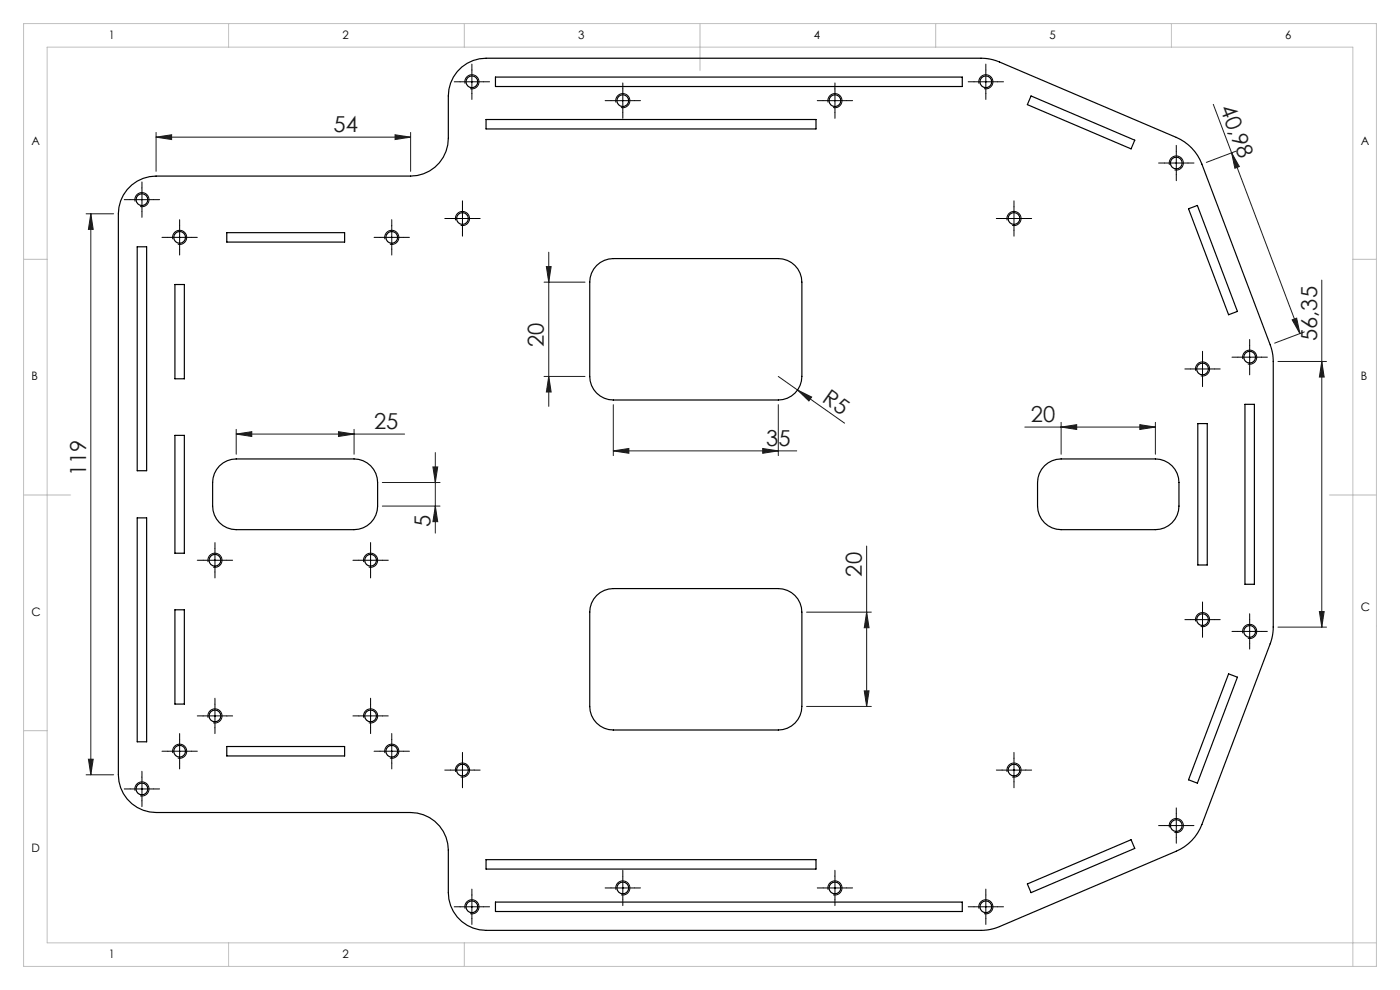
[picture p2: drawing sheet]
<svg xmlns="http://www.w3.org/2000/svg" width="297mm" height="210mm" viewBox="0 0 297 210" stroke-linecap="round" stroke-linejoin="round" font-family="sans-serif">
<defs><g id="words">
<g font-size="4.7" fill="#191924">
<text x="258.8" y="23" transform="rotate(69 258.8 23)">40,98</text>
<text x="70.8" y="28.1">54</text>
<text x="115.4" y="73.6" transform="rotate(-90 115.4 73.6)">20</text>
<text x="279.4" y="72.3" transform="rotate(-90 279.4 72.3)">56,35</text>
<text x="174.2" y="85.1" transform="rotate(35 174.2 85.1)">R5</text>
<text x="218.7" y="89.6">20</text>
<text x="79.4" y="91.1">25</text>
<text x="162.6" y="94.6">35</text>
<text x="18.3" y="101" transform="rotate(-90 18.3 101)">119</text>
<text x="91.3" y="111.8" transform="rotate(-90 91.3 111.8)">5</text>
<text x="182.8" y="122.3" transform="rotate(-90 182.8 122.3)">20</text>
</g>
<g font-size="2.5">
<text x="23.1" y="8.2">1</text>
<text x="72.7" y="8.2">2</text>
<text x="122.7" y="8.2">3</text>
<text x="172.7" y="8.2">4</text>
<text x="222.7" y="8.2">5</text>
<text x="272.7" y="8.2">6</text>
<text x="6.7" y="30.7">A</text>
<text x="288.7" y="30.7">A</text>
<text x="6.7" y="80.7">B</text>
<text x="288.7" y="80.7">B</text>
<text x="6.7" y="130.7">C</text>
<text x="288.7" y="129.7">C</text>
<text x="6.7" y="180.7">D</text>
<text x="23.1" y="203.2">1</text>
<text x="72.7" y="203.2">2</text>
</g>
</g></defs>
<g fill="none" stroke="#191924" stroke-width=".21">
<path d="M33.1 29.1l3.3-.5v1zM33.1 28.1v8.3M33.1 29.1h54M83.8 28.6l3.3 .5-3.3 .5zM87.1 28.1v8.3M257.4 22.1l3.9 10.3M261.3 32.4l1.6 2.9-.9 .4zM261.3 32.4l14.5 38.4M262.2 32.1l-6.3 2.4M18.3 45.4h5.8M19.3 45.4v119M19.3 45.4l.5 3.3h-1z"/>
<path d="M115.4 59.9h8.7M115.9 56.5h1l-.5 3.4zM116.4 53.5v32.7M280.4 59.4v73.6M115.4 79.9h8.7M116.4 79.9l.5 3.3h-1zM165.1 79.9l14.1 9.9M271.1 76.7h10.3M274.1 67.8l1-.3 .7 3.3zM276.7 70.4l-6.3 2.4M280.4 76.7l.5 3.3h-1zM50.1 92.1l3.3-.5v1z"/>
<path d="M50.1 91.1v5.3M50.1 92.1h35.7M71.8 91.6l3.3 .5-3.3 .5zM75.1 91.1v5.3M91.8 99h1.1l-.5 3.4zM92.4 96v17.1M130.1 95.6l3.3-.5v1zM130.1 85.9v10.7M130.1 95.6h38.9M161.8 95.1l3.3 .5-3.3 .5zM165.1 85.9v10.7M169.2 82.7l3 1.5-.6 .9z"/>
<path d="M217.4 90.6h27.7M225.1 90.6l3.3-.5v1zM225.1 89.6v6.8M241.8 90.1l3.3 .5-3.3 .5zM245.1 89.6v6.8M81.1 107.4h12.3M81.1 102.4h12.3M92.4 107.4l.5 3.3h-1.1zM183.9 115.8v34.1M171.1 129.9h13.8M183.9 129.9l.5 3.3h-1.1zM271.1 133h10.3"/>
<path d="M279.9 129.7h1l-.5 3.3zM171.1 149.9h13.8M183.3 146.5h1.1l-.5 3.4zM18.3 164.4h5.8M18.8 161h1l-.5 3.4z"/>
</g>
<g fill="none" stroke="#000" stroke-width=".21">
<path d="M97.6 17.4h5M98.7 17.7a1.5 1.5 0 0 1 1.3-1.8 1.5 1.5 0 0 1 1.6 1.6 1.5 1.5 0 0 1-1.9 1.3M100.1 14.9v5M132.1 18.9v5M177.1 18.9v5M206.6 17.4h5M207.7 17.7a1.5 1.5 0 0 1 1.3-1.8 1.5 1.5 0 0 1 1.6 1.6 1.5 1.5 0 0 1-1.8 1.3M209.1 14.9v5M30.1 39.9v5M129.6 21.4h5M130.7 21.7a1.5 1.5 0 0 1 1.3-1.8 1.5 1.5 0 0 1 1.6 1.6 1.5 1.5 0 0 1-1.9 1.3M174.6 21.4h5"/>
<path d="M175.7 21.7a1.5 1.5 0 0 1 1.3-1.8 1.5 1.5 0 0 1 1.6 1.6 1.5 1.5 0 0 1-1.9 1.3M247 34.6h5M248.1 35a1.5 1.5 0 0 1 1.3-1.9 1.5 1.5 0 0 1 1.6 1.6 1.5 1.5 0 0 1-1.8 1.3M249.5 32.1v5M27.6 42.4h5M28.7 42.7a1.5 1.5 0 0 1 1.3-1.8 1.5 1.5 0 0 1 1.6 1.6 1.5 1.5 0 0 1-1.9 1.3M35.6 50.4h5M36.7 50.7a1.5 1.5 0 0 1 1.3-1.8 1.5 1.5 0 0 1 1.6 1.6 1.5 1.5 0 0 1-1.9 1.3M38.1 47.9v5M80.6 50.4h5M81.7 50.7a1.5 1.5 0 0 1 1.3-1.8 1.5 1.5 0 0 1 1.6 1.6 1.5 1.5 0 0 1-1.9 1.3M83.1 47.9v5"/>
<path d="M95.6 46.4h5M96.7 46.7a1.5 1.5 0 0 1 1.3-1.8 1.5 1.5 0 0 1 1.6 1.6 1.5 1.5 0 0 1-1.9 1.3M98.1 43.9v5M212.6 46.4h5M213.7 46.7a1.5 1.5 0 0 1 1.3-1.8 1.5 1.5 0 0 1 1.6 1.6 1.5 1.5 0 0 1-1.9 1.3M215.1 43.9v5M252.6 78.3h5M253.7 78.7a1.5 1.5 0 0 1 1.3-1.9 1.5 1.5 0 0 1 1.6 1.6 1.5 1.5 0 0 1-1.9 1.3M255.1 75.8v5M262.6 75.8h5M263.7 76.2a1.5 1.5 0 0 1 1.3-1.9 1.5 1.5 0 0 1 1.6 1.6 1.5 1.5 0 0 1-1.9 1.3M265.1 73.3v5"/>
<path d="M43.1 118.8h5M44.1 119.2a1.5 1.5 0 0 1 1.4-1.9 1.5 1.5 0 0 1 1.6 1.7 1.5 1.5 0 0 1-1.9 1.3M45.6 116.3v5M76.1 118.8h5M77.2 119.2a1.5 1.5 0 0 1 1.3-1.9 1.5 1.5 0 0 1 1.6 1.7 1.5 1.5 0 0 1-1.9 1.3M78.6 116.3v5M252.6 131.4h5M253.7 131.8a1.5 1.5 0 0 1 1.3-1.9 1.5 1.5 0 0 1 1.6 1.7 1.5 1.5 0 0 1-1.9 1.3M255.1 128.9v5M262.6 133.9h5M263.7 134.3a1.5 1.5 0 0 1 1.3-1.9 1.5 1.5 0 0 1 1.6 1.7 1.5 1.5 0 0 1-1.9 1.3M265.1 131.4v5"/>
<path d="M35.6 159.4h5M36.7 159.7a1.5 1.5 0 0 1 1.3-1.8 1.5 1.5 0 0 1 1.6 1.6 1.5 1.5 0 0 1-1.9 1.3M38.1 156.9v5M43.1 151.9h5M44.1 152.2a1.5 1.5 0 0 1 1.4-1.8 1.5 1.5 0 0 1 1.6 1.6 1.5 1.5 0 0 1-1.9 1.3M45.6 149.4v5M76.1 151.9h5M77.2 152.2a1.5 1.5 0 0 1 1.3-1.8 1.5 1.5 0 0 1 1.6 1.6 1.5 1.5 0 0 1-1.9 1.3M78.6 149.4v5M80.6 159.4h5M81.7 159.7a1.5 1.5 0 0 1 1.3-1.8 1.5 1.5 0 0 1 1.6 1.6 1.5 1.5 0 0 1-1.9 1.3M83.1 156.9v5"/>
<path d="M27.6 167.4h5M28.7 167.7a1.5 1.5 0 0 1 1.3-1.8 1.5 1.5 0 0 1 1.6 1.6 1.5 1.5 0 0 1-1.9 1.3M30.1 164.9v5M95.6 163.4h5M96.7 163.7a1.5 1.5 0 0 1 1.3-1.8 1.5 1.5 0 0 1 1.6 1.6 1.5 1.5 0 0 1-1.9 1.3M98.1 160.9v5M212.6 163.4h5M213.7 163.7a1.5 1.5 0 0 1 1.3-1.8 1.5 1.5 0 0 1 1.6 1.6 1.5 1.5 0 0 1-1.9 1.3M215.1 160.9v5M247 175.1h5M248.1 175.5a1.5 1.5 0 0 1 1.3-1.9 1.5 1.5 0 0 1 1.6 1.7 1.5 1.5 0 0 1-1.8 1.3M249.5 172.6v5"/>
<path d="M97.6 192.4h5M98.7 192.7a1.5 1.5 0 0 1 1.3-1.8 1.5 1.5 0 0 1 1.6 1.6 1.5 1.5 0 0 1-1.9 1.3M100.1 189.9v5M129.6 188.4h5M130.7 188.7a1.5 1.5 0 0 1 1.3-1.8 1.5 1.5 0 0 1 1.6 1.6 1.5 1.5 0 0 1-1.9 1.3M132.1 185.9v5M174.6 188.4h5M175.7 188.7a1.5 1.5 0 0 1 1.3-1.8 1.5 1.5 0 0 1 1.6 1.6 1.5 1.5 0 0 1-1.9 1.3M177.1 185.9v5M206.6 192.4h5M207.7 192.7a1.5 1.5 0 0 1 1.3-1.8 1.5 1.5 0 0 1 1.6 1.6 1.5 1.5 0 0 1-1.8 1.3M209.1 189.9v5"/>
</g>
<g fill="none" stroke="#c0c0c0" stroke-width=".21">
<path d="M5 5h287v200h-287zM48.5 5v5M98.5 5v5M148.5 5v10M198.5 5v5M248.5 5v5M5 55h5M287 55h5M5 105h10M282 105h10M5 155h5M48.5 200v5"/>
<path d="M98.5 200v5M292 200h-282v-190h277v195"/>
</g>
<g fill="none" stroke="#000" stroke-width=".21" stroke-dasharray="15.2 1.3 1.3 1.3">
<path d="M97.6 17.4h-1.2M100.1 14.9v-1.3M100.1 19.9v1.2M102.6 17.4h1.3M132.1 18.9v-1.3M177.1 18.9v-1.3M206.6 17.4h-1.2M209.1 14.9v-1.3M209.1 19.9v1.2M211.6 17.4h1.3M30.1 39.9v-1.3M129.6 21.4h-1.2"/>
<path d="M132.1 23.9v1.2M134.6 21.4h1.3M174.6 21.4h-1.2M177.1 23.9v1.2M179.6 21.4h1.3M247 34.6h-1.2M249.5 32.1v-1.3M249.5 37.1v1.2M252 34.6h1.3M27.6 42.4h-1.2M30.1 44.9v1.2M32.6 42.4h1.3"/>
<path d="M35.6 50.4h-1.2M38.1 47.9v-1.3M38.1 52.9v1.2M40.6 50.4h1.3M80.6 50.4h-1.2M83.1 47.9v-1.3M83.1 52.9v1.2M85.6 50.4h1.3M95.6 46.4h-1.2M98.1 43.9v-1.3M98.1 48.9v1.2M100.6 46.4h1.3"/>
<path d="M212.6 46.4h-1.2M215.1 43.9v-1.3M215.1 48.9v1.2M217.6 46.4h1.3M252.6 78.3h-1.2M255.1 75.8v-1.3M257.6 78.3h1.3M262.6 75.8h-1.2M265.1 73.3v-1.3M265.1 78.3v1.2M267.6 75.8h1.3M255.1 80.8v1.2"/>
<path d="M43.1 118.8h-1.3M45.6 116.3v-1.2M48.1 118.8h1.2M76.1 118.8h-1.2M78.6 116.3v-1.2M81.1 118.8h1.3M45.6 121.3v1.3M78.6 121.3v1.3M252.6 131.4h-1.2M255.1 128.9v-1.2M255.1 133.9v1.3M257.6 131.4h1.3"/>
<path d="M262.6 133.9h-1.2M265.1 131.4v-1.2M265.1 136.4v1.3M267.6 133.9h1.3M35.6 159.4h-1.2M38.1 156.9v-1.3M40.6 159.4h1.3M43.1 151.9h-1.3M45.6 149.4v-1.3M45.6 154.4v1.2M48.1 151.9h1.2M76.1 151.9h-1.2"/>
<path d="M78.6 149.4v-1.3M78.6 154.4v1.2M80.6 159.4h-1.2M81.1 151.9h1.3M83.1 156.9v-1.3M85.6 159.4h1.3M27.6 167.4h-1.2M30.1 164.9v-1.3M30.1 169.9v1.2M32.6 167.4h1.3M38.1 161.9v1.2M83.1 161.9v1.2"/>
<path d="M95.6 163.4h-1.2M98.1 160.9v-1.3M98.1 165.9v1.2M100.6 163.4h1.3M212.6 163.4h-1.2M215.1 160.9v-1.3M215.1 165.9v1.2M217.6 163.4h1.3M247 175.1h-1.2M249.5 172.6v-1.2M249.5 177.6v1.3M252 175.1h1.3"/>
<path d="M97.6 192.4h-1.2M100.1 189.9v-1.3M100.1 194.9v1.2M102.6 192.4h1.3M129.6 188.4h-1.2M132.1 185.9v-1.3M132.1 190.9v1.2M134.6 188.4h1.3M174.6 188.4h-1.2M177.1 185.9v-1.3M177.1 190.9v1.2M179.6 188.4h1.3"/>
<path d="M206.6 192.4h-1.2M209.1 189.9v-1.3M209.1 194.9v1.2M211.6 192.4h1.3"/>
</g>
<g fill="#191924">
<path d="M169.2 82.7l3 1.5-.6 .9z"/>
<path d="M274.1 67.8l1-.3 .7 3.3zM261.3 32.4l1.6 2.9-.9 .4z"/>
<path d="M71.8 91.6l3.3 .5-3.3 .5zM50.1 92.1l3.3-.5v1zM83.8 28.6l3.3 .5-3.3 .5zM33.1 29.1l3.3-.5v1zM241.8 90.1l3.3 .5-3.3 .5zM225.1 90.6l3.3-.5v1z"/>
<path d="M130.1 95.6l3.3-.5v1zM161.8 95.1l3.3 .5-3.3 .5z"/>
<path d="M92.4 107.4l.5 3.3h-1.1zM91.8 99h1.1l-.5 3.4zM279.9 129.7h1l-.5 3.3zM280.4 76.7l.5 3.3h-1zM183.3 146.5h1.1l-.5 3.4zM183.9 129.9l.5 3.3h-1.1z"/>
<path d="M115.9 56.5h1l-.5 3.4zM116.4 79.9l.5 3.3h-1z"/>
<path d="M19.3 45.4l.5 3.3h-1zM18.8 161h1l-.5 3.4z"/>
</g>
<g fill="none" stroke="#000" stroke-width=".25">
<path d="M105.1 16.4h99v2h-99zM103.1 25.4h70v2h-70zM218.7 20.4l22 9.3-.8 1.9-22-9.4zM27 40.2a8 8 0 0 1 6.1-2.8h54a8 8 0 0 0 8-8v-9a8 8 0 0 1 8-8h105a10 10 0 0 1 3.9 .8l37.5 15.9a10 10 0 0 1 5.5 5.7l14.5 38.3a10 10 0 0 1 .6 3.6v56.3a10 10 0 0 1-.6 3.6l-14.5 38.3a10 10 0 0 1-5.5 5.7l-37.5 15.9a10 10 0 0 1-3.9 .9h-105a8 8 0 0 1-8-8v-9a8 8 0 0 0-8-8h-54a8 8 0 0 1-8-8v-119a8 8 0 0 1 1.9-5.2zM29.1 52.4h2v47.5h-2zM48.1 49.4h25v2h-25zM126.6 56.3a5 5 0 0 1 3.5-1.4h35a5 5 0 0 1 5 5v20a5 5 0 0 1-5 5h-35a5 5 0 0 1-5-5v-20a5 5 0 0 1 1.5-3.6zM252.1 44.3l1.9-.7 8.5 22.5-1.9 .7zM37.1 60.4h2v20h-2zM37.1 92.4h2v25h-2zM46.6 98.8a5 5 0 0 1 3.5-1.4h25a5 5 0 0 1 5 5v5a5 5 0 0 1-5 5h-25a5 5 0 0 1-5-5v-5a5 5 0 0 1 1.5-3.6zM221.6 98.8a5 5 0 0 1 3.5-1.4h20a5 5 0 0 1 5 5v5a5 5 0 0 1-5 5h-20a5 5 0 0 1-5-5v-5a5 5 0 0 1 1.5-3.6z"/>
<path d="M254.1 89.9h2v30h-2zM264.1 85.8h2v38.1h-2zM29.1 109.9h2v47.5h-2zM37.1 129.4h2v20h-2zM126.6 126.3a5 5 0 0 1 3.5-1.4h35a5 5 0 0 1 5 5v20a5 5 0 0 1-5 5h-35a5 5 0 0 1-5-5v-20a5 5 0 0 1 1.5-3.6zM48.1 158.4h25v2h-25zM260.6 142.9l1.9 .7-8.5 22.5-1.9-.7zM103.1 182.4h70v2h-70zM105.1 191.4h99v2h-99zM217.9 187.5l22-9.4 .8 1.9-22 9.3z"/>
<circle cx="100.1" cy="17.4" r="1.25"/>
<circle cx="209.1" cy="17.4" r="1.25"/>
<circle cx="132.1" cy="21.4" r="1.25"/>
<circle cx="177.1" cy="21.4" r="1.25"/>
<circle cx="249.5" cy="34.6" r="1.25"/>
<circle cx="30.1" cy="42.4" r="1.25"/>
<circle cx="38.1" cy="50.4" r="1.25"/>
<circle cx="83.1" cy="50.4" r="1.25"/>
<circle cx="98.1" cy="46.4" r="1.25"/>
<circle cx="215.1" cy="46.4" r="1.25"/>
<circle cx="255.1" cy="78.3" r="1.25"/>
<circle cx="265.1" cy="75.8" r="1.25"/>
<circle cx="45.6" cy="118.8" r="1.25"/>
<circle cx="78.6" cy="118.8" r="1.25"/>
<circle cx="255.1" cy="131.4" r="1.25"/>
<circle cx="265.1" cy="133.9" r="1.25"/>
<circle cx="38.1" cy="159.4" r="1.25"/>
<circle cx="45.6" cy="151.9" r="1.25"/>
<circle cx="78.6" cy="151.9" r="1.25"/>
<circle cx="83.1" cy="159.4" r="1.25"/>
<circle cx="30.1" cy="167.4" r="1.25"/>
<circle cx="98.1" cy="163.4" r="1.25"/>
<circle cx="215.1" cy="163.4" r="1.25"/>
<circle cx="249.5" cy="175.1" r="1.25"/>
<circle cx="100.1" cy="192.4" r="1.25"/>
<circle cx="132.1" cy="188.4" r="1.25"/>
<circle cx="177.1" cy="188.4" r="1.25"/>
<circle cx="209.1" cy="192.4" r="1.25"/>
</g>
<use href="#words"/>
</svg>
